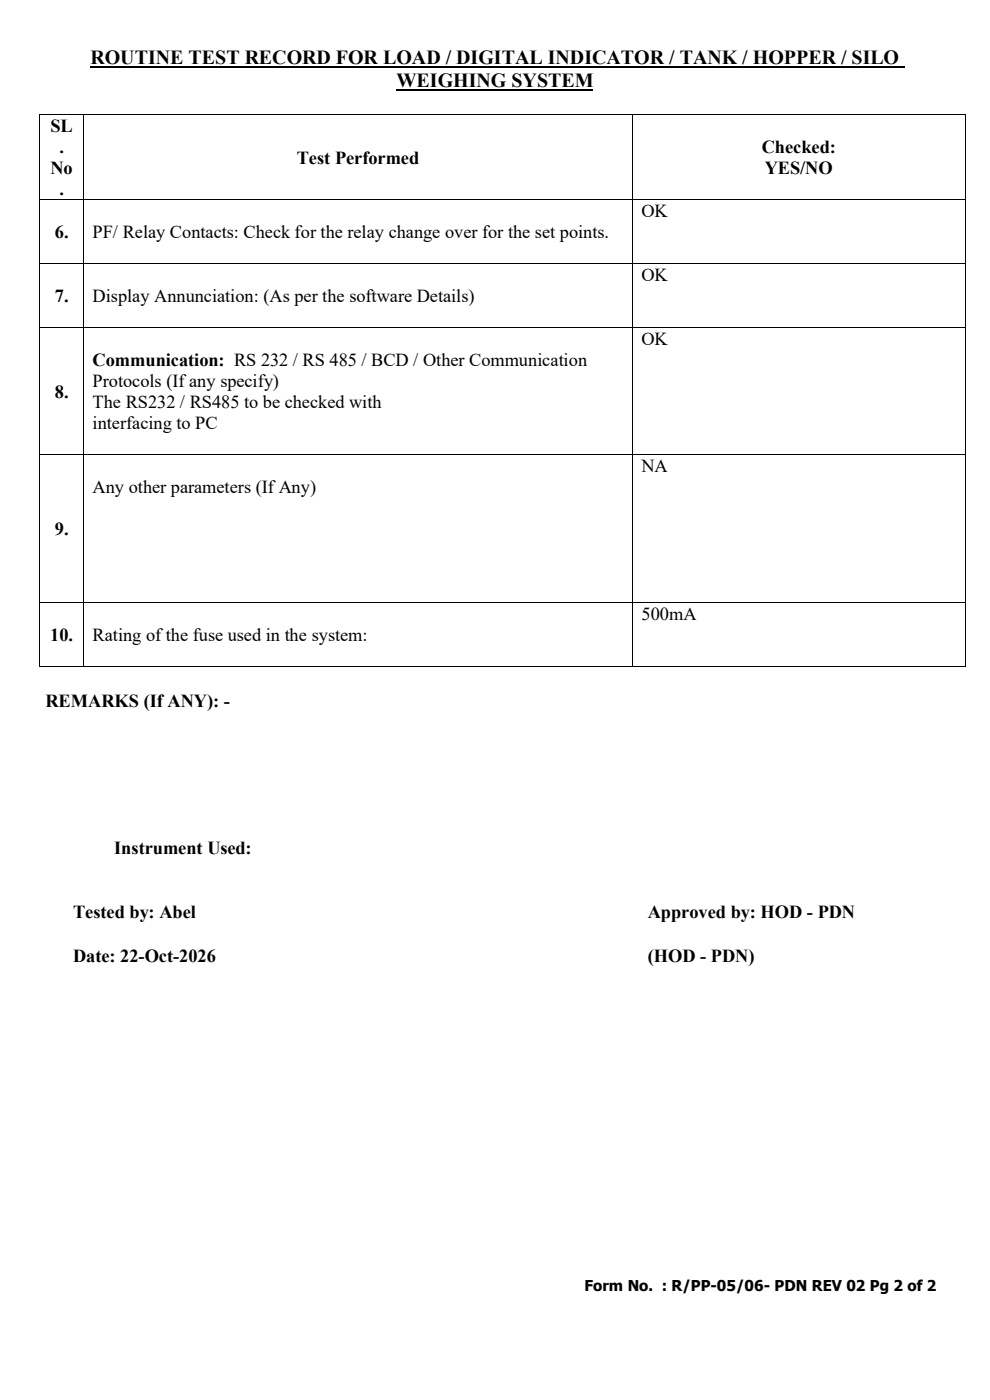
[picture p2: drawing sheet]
<svg xmlns="http://www.w3.org/2000/svg" width="210mm" height="297mm" viewBox="0 0 210 297" stroke-linecap="round" stroke-linejoin="round" font-family="sans-serif">
<defs><g id="words">
<g font-size="4.2">
<text x="19.2" y="13.6">ROUTINE TEST RECORD FOR LOAD / DIGITAL INDICATOR / TANK / HOPPER / SILO</text>
<text x="84.1" y="18.5">WEIGHING SYSTEM</text>
</g>
<g font-size="3.9">
<text x="10.7" y="28">SL</text>
<text x="12.6" y="32.5">.</text>
<text x="63" y="34.7">Test Performed</text>
<text x="161.6" y="32.5">Checked:</text>
<text x="10.7" y="37">No</text>
<text x="12.6" y="41.4">.</text>
<text x="162.2" y="37">YES/NO</text>
<text x="136.1" y="46.1">OK</text>
<text x="11.6" y="50.5">6.</text>
<text x="19.6" y="50.5">PF/ Relay Contacts: Check for the relay change over for the set points.</text>
<text x="136.1" y="59.6">OK</text>
<text x="11.6" y="64.1">7.</text>
<text x="19.6" y="64.1">Display Annunciation: (As per the software Details)</text>
<text x="19.6" y="77.6">Communication: RS 232 / RS 485 / BCD / Other Communication</text>
<text x="136.1" y="73.2">OK</text>
<text x="19.6" y="82.1">Protocols (If any specify)</text>
<text x="11.6" y="84.3">8.</text>
<text x="19.6" y="86.6">The RS232 / RS485 to be checked with</text>
<text x="19.6" y="91">interfacing to PC</text>
<text x="136.1" y="100.1">NA</text>
<text x="19.6" y="104.6">Any other parameters (If Any)</text>
<text x="11.6" y="113.5">9.</text>
<text x="136.1" y="131.5">500mA</text>
<text x="10.7" y="136">10.</text>
<text x="19.6" y="136">Rating of the fuse used in the system:</text>
<text x="9.7" y="150">REMARKS (If ANY): -</text>
<text x="24.2" y="181.2">Instrument Used:</text>
<text x="15.5" y="194.7">Tested by: Abel</text>
<text x="137.4" y="194.7">Approved by: HOD - PDN</text>
<text x="15.5" y="204">Date: 22-Oct-2026</text>
<text x="137.4" y="204">(HOD - PDN)</text>
</g>
<text font-size="3.2" x="124" y="274">Form No. : R/PP-05/06- PDN REV 02 Pg 2 of 2</text>
</g></defs>
<path d="M19.2 14.3h172.7M84.1 19.1h41.8" fill="none" stroke="#000" stroke-width=".42"/>
<g fill="#000">
<path d="M8.4 24.3h.2v.1h-.2z" fill-rule="evenodd"/>
<path d="M8.4 24.3h.2v.1h-.2z" fill-rule="evenodd"/>
<path d="M17.7 24.3h.1v.1h-.1z" fill-rule="evenodd"/>
<path d="M134.1 24.3h.2v.1h-.2z" fill-rule="evenodd"/>
<path d="M204.6 24.3h.2v.1h-.2z" fill-rule="evenodd"/>
<path d="M204.6 24.3h.2v.1h-.2z" fill-rule="evenodd"/>
<path d="M8.4 42.3h.2v.2h-.2z" fill-rule="evenodd"/>
<path d="M8.4 55.8h.2v.2h-.2z" fill-rule="evenodd"/>
<path d="M17.7 42.3h.1v.2h-.1z" fill-rule="evenodd"/>
<path d="M17.7 55.8h.1v.2h-.1z" fill-rule="evenodd"/>
<path d="M134.1 42.3h.2v.2h-.2z" fill-rule="evenodd"/>
<path d="M134.1 55.8h.2v.2h-.2z" fill-rule="evenodd"/>
<path d="M204.6 42.3h.2v.2h-.2z" fill-rule="evenodd"/>
<path d="M204.6 55.8h.2v.2h-.2z" fill-rule="evenodd"/>
<path d="M8.4 69.4h.2v.2h-.2z" fill-rule="evenodd"/>
<path d="M17.7 69.4h.1v.2h-.1z" fill-rule="evenodd"/>
<path d="M134.1 69.4h.2v.2h-.2z" fill-rule="evenodd"/>
<path d="M204.6 69.4h.2v.2h-.2z" fill-rule="evenodd"/>
<path d="M8.4 96.4h.2v.1h-.2z" fill-rule="evenodd"/>
<path d="M17.7 96.4h.1v.1h-.1z" fill-rule="evenodd"/>
<path d="M134.1 96.4h.2v.1h-.2z" fill-rule="evenodd"/>
<path d="M204.6 96.4h.2v.1h-.2z" fill-rule="evenodd"/>
<path d="M8.4 127.8h.2v.1h-.2z" fill-rule="evenodd"/>
<path d="M17.7 127.8h.1v.1h-.1z" fill-rule="evenodd"/>
<path d="M134.1 127.8h.2v.1h-.2z" fill-rule="evenodd"/>
<path d="M204.6 127.8h.2v.1h-.2z" fill-rule="evenodd"/>
<path d="M8.4 141.4h.2v.1h-.2z" fill-rule="evenodd"/>
<path d="M8.4 141.4h.2v.1h-.2z" fill-rule="evenodd"/>
<path d="M17.7 141.4h.1v.1h-.1z" fill-rule="evenodd"/>
<path d="M134.1 141.4h.2v.1h-.2z" fill-rule="evenodd"/>
<path d="M204.6 141.4h.2v.1h-.2z" fill-rule="evenodd"/>
<path d="M204.6 141.4h.2v.1h-.2z" fill-rule="evenodd"/>
</g>
<g fill="none" stroke="#000" stroke-width=".21">
<path d="M8.5 24.4v17.9M8.6 24.3h9.1M17.7 24.4v17.9M17.8 24.3h116.3M134.2 24.4v17.9M134.3 24.3h70.3M204.7 24.4v17.9M8.5 42.5v13.3M8.5 56v13.4M8.6 42.4h9.1M8.6 55.9h9.1M17.7 42.5v13.3"/>
<path d="M17.7 56v13.4M17.8 42.4h116.3M17.8 55.9h116.3M134.2 42.5v13.3M134.2 56v13.4M134.3 42.4h70.3M134.3 55.9h70.3M204.7 42.5v13.3M204.7 56v13.4M8.5 69.6v26.8M8.6 69.5h9.1M17.7 69.6v26.8"/>
<path d="M17.8 69.5h116.3M134.2 69.6v26.8M134.3 69.5h70.3M204.7 69.6v26.8M8.5 96.5v31.3M8.6 96.5h9.1M17.7 96.5v31.3M17.8 96.5h116.3M134.2 96.5v31.3M134.3 96.5h70.3M204.7 96.5v31.3M8.5 127.9v13.5"/>
<path d="M8.6 127.9h9.1M17.7 127.9v13.5M17.8 127.9h116.3M134.2 127.9v13.5M134.3 127.9h70.3M204.7 127.9v13.5M8.6 141.5h9.1M17.8 141.5h116.3M134.3 141.5h70.3"/>
</g>
<use href="#words"/>
</svg>
